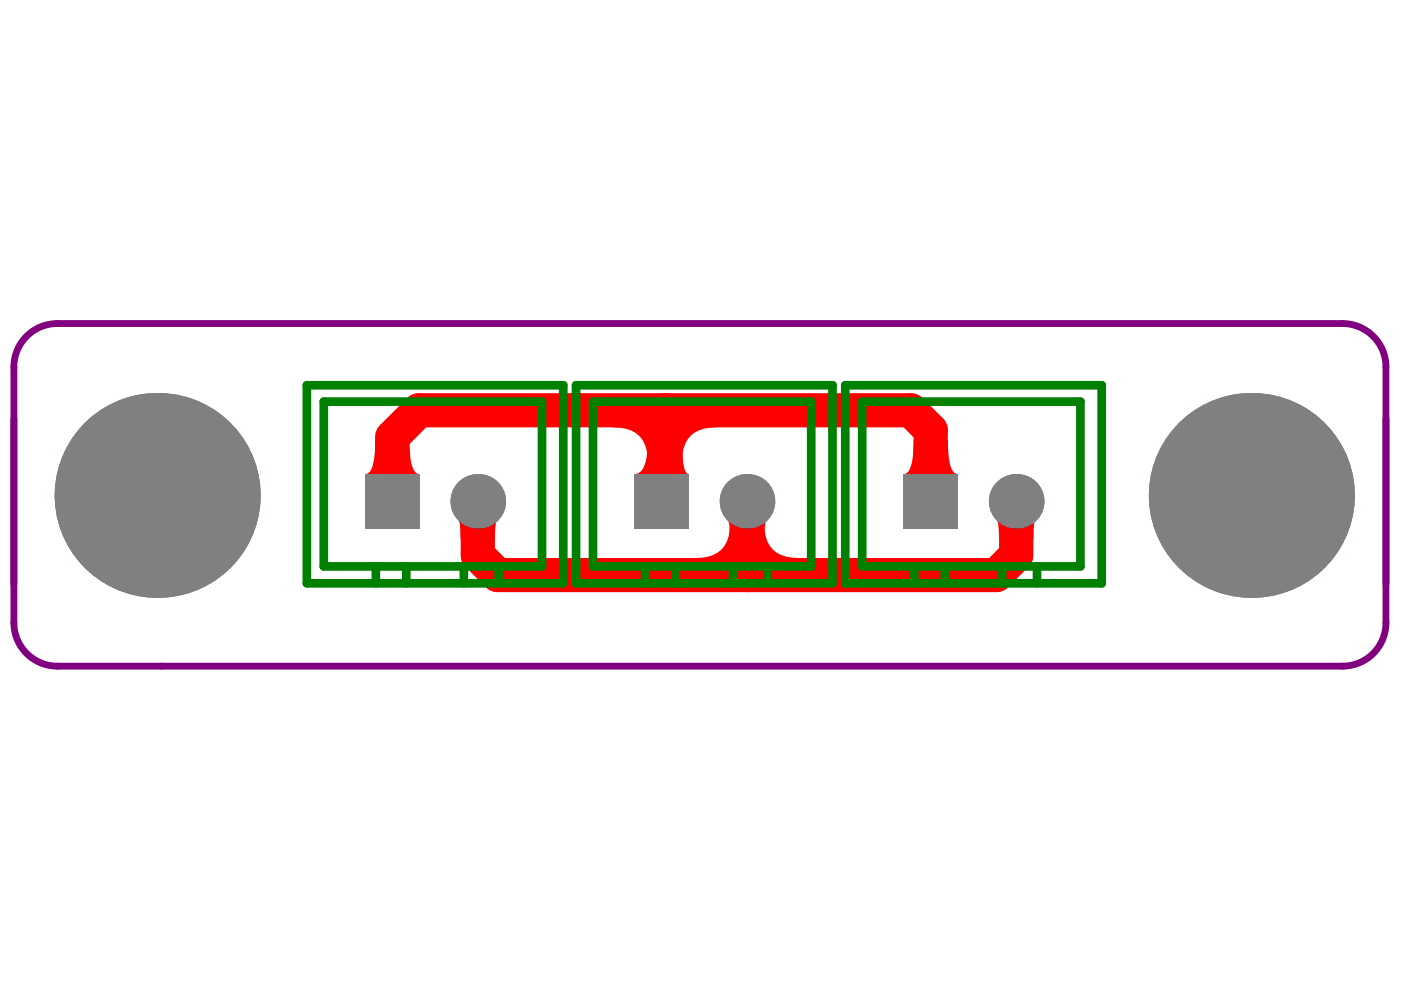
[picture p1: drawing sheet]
<svg xmlns="http://www.w3.org/2000/svg" width="297mm" height="210mm" viewBox="0 0 297 210" stroke-linecap="round" stroke-linejoin="round" font-family="sans-serif">
<path d="M141.5 89.4l-.4 .4M198.5 89.4l-.3 .4M255.6 89.4l-.4 .4" fill="none" stroke="#008000" stroke-width=".21"/>
<path d="M5.6 71.3a9.2 9.2 0 0 1 6.6-2.7h272.4a9.2 9.2 0 0 1 9.2 9.2v54.2a9.2 9.2 0 0 1-9.2 9.2h-272.4a9.2 9.2 0 0 1-9.3-9.2v-54.2a9.2 9.2 0 0 1 2.7-6.5z" fill="none" stroke="#800080" stroke-width="1.4"/>
<g fill="#808080">
<circle cx="33.3" cy="105" r="21.7"/>
<circle cx="101.3" cy="106.3" r="5.8"/>
<circle cx="158.4" cy="106.3" r="5.8"/>
<circle cx="215.5" cy="106.3" r="5.8"/>
<circle cx="265.3" cy="105" r="21.7"/>
</g>
<g fill="#808080">
<path d="M77.4 100.5h11.6v11.6h-11.6z" fill-rule="evenodd"/>
<path d="M134.5 100.5h11.6v11.6h-11.6z" fill-rule="evenodd"/>
<path d="M191.5 100.5h11.6v11.6h-11.6z" fill-rule="evenodd"/>
</g>
<g fill="#f00">
<path d="M147.5 118.3a6.5 6.5 0 0 0 6.6-3.5l.4-1.1 .3-2.6h7.2a6.5 6.5 0 0 0 3.6 6.6l1.1 .3 2.6 .3-10.9 7.3z"/>
<path d="M130.1 90.6l10.9-7.2 10.8 7.2a6.5 6.5 0 0 0-6.6 3.6l-.3 1-.3 2.6h-7.3a6.5 6.5 0 0 0-3.5-6.5l-1.1-.4z"/>
<path d="M79.6 93.3h7.2a12.3 12.3 0 0 0 1.1 6.6l.6 .6h.5h-11.6a1.86 1.86 0 0 0 1.6-1.8 19.1 19.1 0 0 0 .6-5.4z"/>
<path d="M97.2 110.4h8.2l-.4 1.2-.1 2.7h-7.2l-.2-3z"/>
<path d="M137.3 93.3h7.3a17.7 17.7 0 0 0 .7 6.6l.2 .3 .5 .3h-11.5a2.75 2.75 0 0 0 2.4-2.6l.3-2z"/>
<path d="M154.3 110.5l8.2-.1-.4 1.2-.1 2.7h-7.2l-.2-3z"/>
<path d="M193.7 93.3h7.3a12.3 12.3 0 0 0 1 6.6l.7 .6h.4h-11.5a1.86 1.86 0 0 0 1.6-1.8 19.1 19.1 0 0 0 .5-5.4z"/>
<path d="M211.4 110.4h8.1l-.3 1.2-.1 2.7h-7.3l-.1-3z"/>
</g>
<path d="M141 87v18.6l-.7 .7M83.2 106.3v-13.6l5.7-5.7h104.2l4.2 4.2v15.1M101.3 106.3v11.4l4.3 4.2h105.6l4.3-4.2v-11.4M158.4 106.3v15.6" fill="none" stroke="#f00" stroke-width="7.2"/>
<g fill="#808080">
<circle cx="33.3" cy="105" r="21.7"/>
<circle cx="101.3" cy="106.3" r="5.8"/>
<circle cx="158.4" cy="106.3" r="5.8"/>
<circle cx="215.5" cy="106.3" r="5.8"/>
<circle cx="265.3" cy="105" r="21.7"/>
</g>
<g fill="#808080">
<path d="M77.4 100.5h11.6v11.6h-11.6z" fill-rule="evenodd"/>
<path d="M134.5 100.5h11.6v11.6h-11.6z" fill-rule="evenodd"/>
<path d="M191.5 100.5h11.6v11.6h-11.6z" fill-rule="evenodd"/>
</g>
<g fill="none" stroke="#008000" stroke-width="1.8">
<path d="M65.1 81.7h54.3v42h-54.3zM68.6 85.2h46.3v34.9h-46.3zM122.1 81.7h54.4v42h-54.4zM125.7 85.2h46.3v34.9h-46.3zM179.2 81.7h54.4v42h-54.4zM182.8 85.2h46.3v34.9h-46.3zM79.7 120.1v3.6M86.1 120.1v3.6M98.3 120.1v3.6M105.7 120.1v3.6M136.8 120.1v3.6M143.2 120.1v3.6"/>
<path d="M155.4 120.1v3.6M162.8 120.1v3.6M193.8 120.1v3.6M200.3 120.1v3.6M212.5 120.1v3.6M219.9 120.1v3.6"/>
</g>
</svg>
